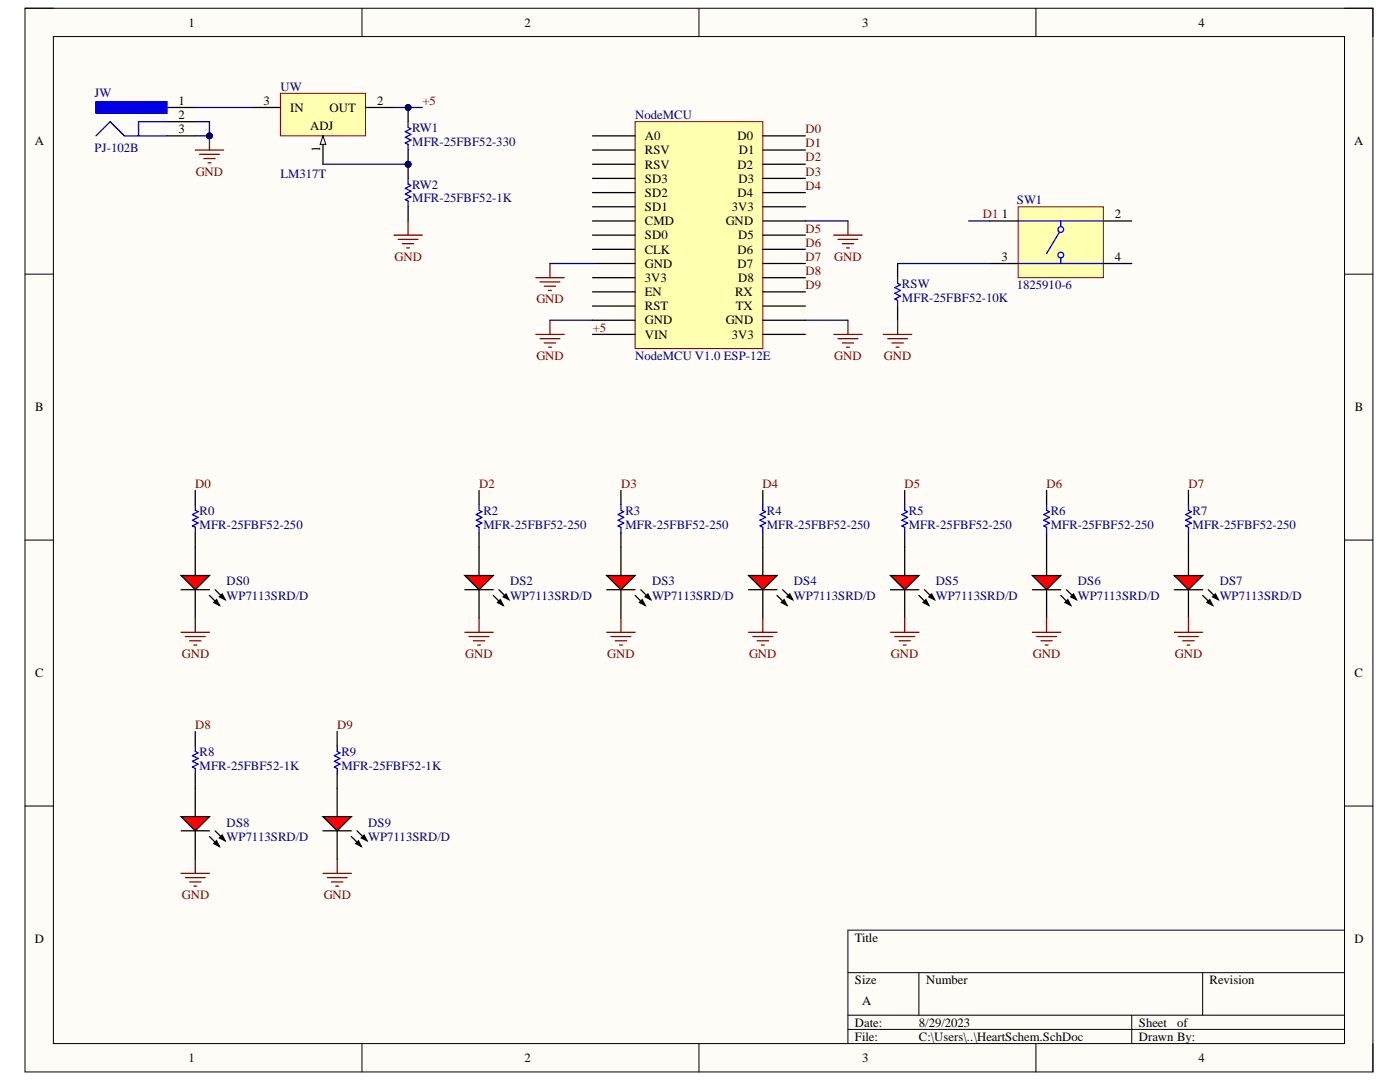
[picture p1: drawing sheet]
<svg xmlns="http://www.w3.org/2000/svg" width="279mm" height="216mm" viewBox="0 0 279 216" stroke-linecap="round" stroke-linejoin="round" font-family="sans-serif">
<defs><g id="words">
<g font-size="2.5">
<text x="37.6" y="5.3">1</text>
<text x="104.7" y="5.3">2</text>
<text x="172.1" y="5.3">3</text>
<text x="239.2" y="5.3">4</text>
<text x="35.6" y="20.9">1</text>
<text x="35.6" y="23.8">2</text>
<text x="52.6" y="20.9">3</text>
<text x="57.9" y="22.3">IN</text>
<text x="65.8" y="22.3">OUT</text>
<text x="75.3" y="20.9">2</text>
<text x="6.9" y="29">A</text>
<text x="35.6" y="26.5">3</text>
<text x="61.9" y="26">ADJ</text>
<text x="128.7" y="28">A0</text>
<text x="147.2" y="28">D0</text>
<text x="270.2" y="29">A</text>
<text x="63.9" y="30.3" transform="rotate(-90 63.9 30.3)">1</text>
<text x="128.7" y="33.6">RSV</text>
<text x="128.7" y="30.8">RSV</text>
<text x="147.2" y="33.6">D2</text>
<text x="147.5" y="30.8">D1</text>
<text x="128.7" y="39.3">SD2</text>
<text x="128.7" y="36.4">SD3</text>
<text x="147.2" y="39.3">D4</text>
<text x="147.4" y="36.4">D3</text>
<text x="128.7" y="47.8">SD0</text>
<text x="128.7" y="45">CMD</text>
<text x="128.7" y="42.1">SD1</text>
<text x="144.8" y="45">GND</text>
<text x="146" y="42.1">3V3</text>
<text x="147.3" y="47.8">D5</text>
<text x="200" y="43.5">1</text>
<text x="222.5" y="43.5">2</text>
<text x="128.7" y="53.4">GND</text>
<text x="128.7" y="50.6">CLK</text>
<text x="147.2" y="53.4">D7</text>
<text x="147.2" y="50.6">D6</text>
<text x="199.9" y="52">3</text>
<text x="222.5" y="52">4</text>
<text x="128.7" y="59.1">EN</text>
<text x="128.7" y="56.3">3V3</text>
<text x="146.7" y="59.1">RX</text>
<text x="147.3" y="56.3">D8</text>
<text x="128.7" y="64.7">GND</text>
<text x="128.7" y="62">RST</text>
<text x="144.8" y="64.7">GND</text>
<text x="146.9" y="62">TX</text>
<text x="128.7" y="67.6">VIN</text>
<text x="146" y="67.6">3V3</text>
<text x="7" y="82.1">B</text>
<text x="270.4" y="82.1">B</text>
<text x="7" y="135.1">C</text>
<text x="270.3" y="135.1">C</text>
<text x="6.9" y="188.2">D</text>
<text x="170.6" y="187.9">Title</text>
<text x="270.3" y="188.2">D</text>
<text x="170.6" y="196.3">Size</text>
<text x="184.8" y="196.3">Number</text>
<text x="241.4" y="196.3">Revision</text>
<text x="172.1" y="200.6">A</text>
<text x="170.6" y="204.9">Date:</text>
<text x="170.6" y="207.6">File:</text>
<text x="183.4" y="204.9">8/29/2023</text>
<text x="183.4" y="207.6">C:\Users\..\HeartSchem.SchDoc</text>
<text x="227.3" y="204.9">Sheet</text>
<text x="227.3" y="207.6">Drawn By:</text>
<text x="234.9" y="204.9">of</text>
<text x="37.6" y="212">1</text>
<text x="104.7" y="212">2</text>
<text x="172.1" y="212">3</text>
<text x="239.2" y="212">4</text>
</g>
<g font-size="2.5" fill="#000080">
<text x="18.9" y="19.4">JW</text>
<text x="56" y="18.1">UW</text>
<text x="126.7" y="23.8">NodeMCU</text>
<text x="82.3" y="26.3">RW1</text>
<text x="82.3" y="29.1">MFR-25FBF52-330</text>
<text x="18.9" y="30.3">PJ-102B</text>
<text x="56" y="35.6">LM317T</text>
<text x="82.3" y="37.6">RW2</text>
<text x="82.3" y="40.4">MFR-25FBF52-1K</text>
<text x="202.9" y="40.7">SW1</text>
<text x="180" y="57.4">RSW</text>
<text x="202.9" y="57.6">1825910-6</text>
<text x="180" y="60.3">MFR-25FBF52-10K</text>
<text x="126.7" y="71.8">NodeMCU V1.0 ESP-12E</text>
<text x="39.8" y="102.7">R0</text>
<text x="39.8" y="105.5">MFR-25FBF52-250</text>
<text x="96.5" y="102.7">R2</text>
<text x="96.5" y="105.5">MFR-25FBF52-250</text>
<text x="124.8" y="102.7">R3</text>
<text x="124.8" y="105.5">MFR-25FBF52-250</text>
<text x="153" y="102.7">R4</text>
<text x="153" y="105.5">MFR-25FBF52-250</text>
<text x="181.4" y="102.7">R5</text>
<text x="181.4" y="105.5">MFR-25FBF52-250</text>
<text x="209.7" y="102.7">R6</text>
<text x="209.7" y="105.5">MFR-25FBF52-250</text>
<text x="238" y="102.7">R7</text>
<text x="238" y="105.5">MFR-25FBF52-250</text>
<text x="45.2" y="116.8">DS0</text>
<text x="45.2" y="119.7">WP7113SRD/D</text>
<text x="101.8" y="116.8">DS2</text>
<text x="101.8" y="119.7">WP7113SRD/D</text>
<text x="130.1" y="116.8">DS3</text>
<text x="130.1" y="119.7">WP7113SRD/D</text>
<text x="158.5" y="116.8">DS4</text>
<text x="158.5" y="119.7">WP7113SRD/D</text>
<text x="186.8" y="116.8">DS5</text>
<text x="186.8" y="119.7">WP7113SRD/D</text>
<text x="215.1" y="116.8">DS6</text>
<text x="215.1" y="119.7">WP7113SRD/D</text>
<text x="243.4" y="116.8">DS7</text>
<text x="243.4" y="119.7">WP7113SRD/D</text>
<text x="39.8" y="150.8">R8</text>
<text x="39.8" y="153.6">MFR-25FBF52-1K</text>
<text x="68.1" y="150.8">R9</text>
<text x="68.1" y="153.6">MFR-25FBF52-1K</text>
<text x="45.2" y="165">DS8</text>
<text x="45.2" y="167.8">WP7113SRD/D</text>
<text x="73.5" y="165">DS9</text>
<text x="73.5" y="167.8">WP7113SRD/D</text>
</g>
<g font-size="2.5" fill="#800000">
<text x="84.3" y="20.9">+5</text>
<text x="160.7" y="26.5">D0</text>
<text x="160.7" y="29.4">D1</text>
<text x="39.1" y="35.1">GND</text>
<text x="160.7" y="32.2">D2</text>
<text x="160.7" y="35.1">D3</text>
<text x="160.7" y="37.9">D4</text>
<text x="160.7" y="46.4">D5</text>
<text x="196.2" y="43.5">D1</text>
<text x="78.7" y="52">GND</text>
<text x="160.7" y="49.2">D6</text>
<text x="160.7" y="52">D7</text>
<text x="166.5" y="52">GND</text>
<text x="160.7" y="54.9">D8</text>
<text x="160.7" y="57.6">D9</text>
<text x="107" y="60.5">GND</text>
<text x="107" y="71.8">GND</text>
<text x="118.3" y="66.2">+5</text>
<text x="166.5" y="71.8">GND</text>
<text x="176.4" y="71.8">GND</text>
<text x="39" y="97.3">D0</text>
<text x="95.6" y="97.3">D2</text>
<text x="124" y="97.3">D3</text>
<text x="152.2" y="97.3">D4</text>
<text x="180.5" y="97.3">D5</text>
<text x="208.8" y="97.3">D6</text>
<text x="237.2" y="97.3">D7</text>
<text x="36.3" y="131.2">GND</text>
<text x="92.8" y="131.2">GND</text>
<text x="121.2" y="131.2">GND</text>
<text x="149.5" y="131.2">GND</text>
<text x="177.8" y="131.2">GND</text>
<text x="206.1" y="131.2">GND</text>
<text x="234.5" y="131.2">GND</text>
<text x="39" y="145.4">D8</text>
<text x="67.3" y="145.4">D9</text>
<text x="36.3" y="179.3">GND</text>
<text x="64.6" y="179.3">GND</text>
</g>
</g></defs>
<path d="M5 1.6h269v212.3h-269z" fill-rule="evenodd" fill="#fffcf8"/>
<path d="M5 1.6h269v212.3h-269z" fill="none" stroke="#000" stroke-width=".2"/>
<path d="M10.7 7.3h257.6v200.9h-257.6z" fill-rule="evenodd" fill="#fffcf8"/>
<g fill="none" stroke="#000" stroke-width=".2">
<path d="M5 1.6h5.7M10.7 7.3h257.6v200.9h-257.6zM72.2 1.6v5.7M139.5 1.6v5.7M206.7 1.6v5.7M268.3 1.6h5.7v5.7M5 54.7h5.7M268.3 54.7h5.7M5 107.8h5.7M268.3 107.8h5.7M5 160.8h5.7M268.3 160.8h5.7"/>
<path d="M169.2 194.1h99.1M183.4 194.1v8.5M240 194.1v8.5M268.3 185.6h-99.1v22.6M72.2 208.2v5.7M139.5 208.2v5.7M169.2 202.6h99.1M169.2 205.4h99.1M206.7 208.2v5.7M225.9 202.6v5.6M274 208.2v5.7"/>
</g>
<path d="M126.7 24.3h25.5v45.3h-25.5z" fill-rule="evenodd" fill="#ffffb0"/>
<path d="M126.7 24.3h25.5v45.3h-25.5z" fill="none" stroke="#800000" stroke-width=".2"/>
<g fill="none" stroke="#000" stroke-width=".25">
<path d="M118.3 38.4h8.4M118.3 35.6h8.4M118.3 32.8h8.4M118.3 29.9h8.4M118.3 27.1h8.4M152.2 38.4h8.5M152.2 35.6h8.5M152.2 32.8h8.5M152.2 29.9h8.5M152.2 27.1h8.5M118.3 58.2h8.4M118.3 55.4h8.4"/>
<path d="M118.3 52.6h8.4M118.3 49.8h8.4M118.3 46.9h8.4M118.3 44.1h8.4M118.3 41.3h8.4M152.2 58.2h8.5M152.2 55.4h8.5M152.2 52.6h8.5M152.2 49.8h8.5M152.2 46.9h8.5M152.2 44.1h8.5M152.2 41.3h8.5"/>
<path d="M118.3 66.7h8.4M118.3 63.9h8.4M118.3 61.1h8.4M152.2 66.7h8.5M152.2 63.9h8.5M152.2 61.1h8.5"/>
</g>
<g fill="none" stroke="#800000" stroke-width=".25">
<path d="M106.9 55.4h5.7M107.8 56.3h3.9M108.6 57.1h2.3M109.5 58h.5M109.8 52.6v2.8M166.4 46.9h5.7M167.2 47.8h4M168.1 48.6h2.3M168.9 49.5h.6M169.2 44.1v2.8M106.9 66.7h5.7M107.8 67.6h3.9"/>
<path d="M108.6 68.4h2.3M109.5 69.3h.5M109.8 63.9v2.8M166.4 66.7h5.7M167.2 67.6h4M168.1 68.4h2.3M168.9 69.3h.6M169.2 63.9v2.8"/>
</g>
<path d="M56 18.6h16.9v8.5h-16.9z" fill-rule="evenodd" fill="#ffffb0"/>
<path d="M56 18.6h16.9v8.5h-16.9z" fill="none" stroke="#800000" stroke-width=".2"/>
<path d="M50.3 21.4h5.7M64.5 27.1v5.7" fill="none" stroke="#000" stroke-width=".25"/>
<path d="M64.5 27.1l.5 1.7h-1.1z" fill="#f8fcff"/>
<path d="M64.5 27.1l.5 1.7h-1.1z" fill="none" stroke="#000" stroke-width=".2"/>
<path d="M72.9 21.4h5.7M95.6 109.2v5.6M95.6 117.7v5.6" fill="none" stroke="#000" stroke-width=".25"/>
<path d="M92.8 114.8h5.6l-2.8 2.9z" fill="#f00"/>
<path d="M92.8 114.8h5.6l-2.8 2.9zM92.8 117.7h5.6M98.4 118.8l2 2M99.6 117.7l1.9 2M100.4 119.1l.6-.6 .5 1.2zM123.9 109.2v5.6M123.9 117.7v5.6M99.3 120.2l.6-.5 .5 1.1z" fill="none" stroke="#000" stroke-width=".25"/>
<path d="M100.4 119.1l.6-.6 .5 1.2zM99.3 120.2l.6-.5 .5 1.1z" fill="#000"/>
<path d="M121.1 114.8h5.6l-2.8 2.9z" fill="#f00"/>
<path d="M121.1 114.8h5.6l-2.8 2.9zM121.1 117.7h5.6M126.7 118.8l2 2M127.9 117.7l2 2M128.2 119.7l.5 1.1-1.1-.6zM128.7 119.1l.6-.6 .6 1.2zM152.2 109.2v5.6M152.2 117.7v5.6" fill="none" stroke="#000" stroke-width=".25"/>
<path d="M128.7 119.1l.6-.6 .6 1.2zM128.2 119.7l.5 1.1-1.1-.6z" fill="#000"/>
<path d="M149.4 114.8h5.7l-2.9 2.9z" fill="#f00"/>
<path d="M149.4 114.8h5.7l-2.9 2.9zM149.4 117.7h5.7M155.1 118.8l1.9 2M156.2 117.7l2 2M156.5 119.7l.5 1.1-1.1-.6zM157 119.1l.6-.6 .6 1.2zM180.6 109.2v5.6M180.6 117.7v5.6" fill="none" stroke="#000" stroke-width=".25"/>
<path d="M157 119.1l.6-.6 .6 1.2zM156.5 119.7l.5 1.1-1.1-.6z" fill="#000"/>
<path d="M177.7 114.8h5.7l-2.8 2.9z" fill="#f00"/>
<path d="M177.7 114.8h5.7l-2.8 2.9zM177.7 117.7h5.7M183.4 118.8l2 2M184.5 117.7l2 2M185.4 119.1l.5-.6 .6 1.2zM208.9 109.2v5.6M208.9 117.7v5.6M184.2 120.2l.6-.5 .6 1.1z" fill="none" stroke="#000" stroke-width=".25"/>
<path d="M185.4 119.1l.5-.6 .6 1.2zM184.2 120.2l.6-.5 .6 1.1z" fill="#000"/>
<path d="M206 114.8h5.7l-2.8 2.9z" fill="#f00"/>
<path d="M206 114.8h5.7l-2.8 2.9zM206 117.7h5.7M211.7 118.8l2 2M212.8 117.7l2 2M214.2 118.5l.6 1.2-1.1-.6zM237.2 109.2v5.6M237.2 117.7v5.6M212.5 120.2l.6-.5 .6 1.1z" fill="none" stroke="#000" stroke-width=".25"/>
<path d="M214.2 118.5l.6 1.2-1.1-.6zM212.5 120.2l.6-.5 .6 1.1z" fill="#000"/>
<path d="M234.3 114.8h5.7l-2.8 2.9z" fill="#f00"/>
<path d="M39 109.2v5.6M39 117.7v5.6M234.3 114.8h5.7l-2.8 2.9zM234.3 117.7h5.7M240 118.8l2 2M241.1 117.7l2 2M242.6 118.5l.5 1.2-1.1-.6zM240.9 120.2l.5-.5 .6 1.1z" fill="none" stroke="#000" stroke-width=".25"/>
<path d="M242.6 118.5l.5 1.2-1.1-.6zM240.9 120.2l.5-.5 .6 1.1z" fill="#000"/>
<path d="M36.1 114.8h5.7l-2.8 2.9z" fill="#f00"/>
<path d="M36.1 114.8h5.7l-2.8 2.9zM36.1 117.7h5.7M41.8 118.8l2 2M42.9 117.7l2 2M43.2 119.7l.6 1.1-1.1-.6zM43.8 119.1l.5-.6 .6 1.2zM39 157.3v5.6M39 165.8v5.6" fill="none" stroke="#000" stroke-width=".25"/>
<path d="M43.8 119.1l.5-.6 .6 1.2zM43.2 119.7l.6 1.1-1.1-.6z" fill="#000"/>
<path d="M36.1 162.9h5.7l-2.8 2.9z" fill="#f00"/>
<path d="M67.3 157.3v5.6M36.1 162.9h5.7l-2.8 2.9zM36.1 165.8h5.7M41.8 166.9l2 2M42.9 165.8l2 2M43.2 167.8l.6 1.1-1.1-.6zM43.8 167.2l.5-.6 .6 1.2zM67.3 165.8v5.6" fill="none" stroke="#000" stroke-width=".25"/>
<path d="M43.2 167.8l.6 1.1-1.1-.6zM43.8 167.2l.5-.6 .6 1.2z" fill="#000"/>
<path d="M64.5 162.9h5.6l-2.8 2.9z" fill="#f00"/>
<g fill="none" stroke="#000" stroke-width=".25">
<path d="M33.3 21.4h5.7M33.3 24.3h5.7M33.3 27.1h5.7M39 97.9v2.8M95.6 97.9v2.8M123.9 97.9v2.8M152.2 97.9v2.8M180.6 97.9v2.8M208.9 97.9v2.8M237.2 97.9v2.8M39 106.4v2.8M95.6 106.4v2.8"/>
<path d="M123.9 106.4v2.8M152.2 106.4v2.8M180.6 106.4v2.8M208.9 106.4v2.8M237.2 106.4v2.8M39 146v2.8M39 154.5v2.8M67.3 146v2.8M67.3 154.5v2.8M64.5 162.9h5.6l-2.8 2.9zM64.5 165.8h5.6M70.1 166.9l2 2"/>
<path d="M71.3 165.8l1.9 2M71.5 167.8l.6 1.1-1.1-.6zM72.1 167.2l.6-.6 .5 1.2z"/>
</g>
<path d="M71.5 167.8l.6 1.1-1.1-.6zM72.1 167.2l.6-.6 .5 1.2z" fill="#000"/>
<g fill="none" stroke="#800000" stroke-width=".25">
<path d="M36.1 126.2h5.7M37 127h3.9M37.8 127.9h2.3M38.7 128.7h.6M39 123.3v2.9M92.8 126.2h5.6M93.6 127h4M94.5 127.9h2.2M95.3 128.7h.6M95.6 123.3v2.9M121.1 126.2h5.6M121.9 127h4"/>
<path d="M122.8 127.9h2.2M123.6 128.7h.6M123.9 123.3v2.9M149.4 126.2h5.7M150.3 127h3.9M151.1 127.9h2.3M152 128.7h.5M152.2 123.3v2.9M177.7 126.2h5.7M178.6 127h3.9M179.4 127.9h2.3M180.3 128.7h.5"/>
<path d="M180.6 123.3v2.9M206 126.2h5.7M206.9 127h4M207.7 127.9h2.3M208.6 128.7h.6M208.9 123.3v2.9M234.3 126.2h5.7M235.2 127h4M236.1 127.9h2.2M236.9 128.7h.6M237.2 123.3v2.9M36.1 174.3h5.7"/>
<path d="M37 175.1h4M37.8 176h2.3M38.7 176.8h.6M39 171.4v2.9M64.5 174.3h5.6M65.3 175.1h4M66.2 176h2.2M67 176.8h.6M67.3 171.4v2.9"/>
</g>
<path d="M19.2 27.1l2.8-2.8 2.8 2.8h8.5M19.2 20.3h14.1v2.3h-14.1zM33.3 24.3h-5.7v2.8M39 100.7v1.1l.5 .3-1.1 .6 1.1 .5-1.1 .6 1.1 .6-1.1 .5 .6 .3v1.2M95.6 100.7v1.1l.6 .3-1.2 .6 1.2 .5-1.2 .6 1.2 .6-1.2 .5 .6 .3v1.2M123.9 100.7v1.1l.6 .3-1.1 .6 1.1 .5-1.1 .6 1.1 .6-1.1 .5 .5 .3v1.2M152.2 100.7v1.1l.6 .3-1.1 .6 1.1 .5-1.1 .6 1.1 .6-1.1 .5 .5 .3v1.2M180.6 100.7v1.1l.5 .3-1.1 .6 1.1 .5-1.1 .6 1.1 .6-1.1 .5 .6 .3v1.2M208.9 100.7v1.1l.5 .3-1.1 .6 1.1 .5-1.1 .6 1.1 .6-1.1 .5 .6 .3v1.2M237.2 100.7v1.1l.6 .3-1.2 .6 1.2 .5-1.2 .6 1.2 .6-1.2 .5 .6 .3v1.2M39 148.8v1.1l.5 .3-1.1 .6 1.1 .6-1.1 .5 1.1 .6-1.1 .5 .6 .3v1.2M67.3 148.8v1.1l.6 .3-1.2 .6 1.2 .6-1.2 .5 1.2 .6-1.2 .5 .6 .3v1.2" fill="none" stroke="#00f" stroke-width=".25"/>
<path d="M19.2 20.3h14.1v2.3h-14.1z" fill-rule="evenodd" fill="#00f"/>
<path d="M19.2 20.3h14.1v2.3h-14.1z" fill="none" stroke="#00f" stroke-width=".2"/>
<path d="M197.5 44.1h5.7M197.5 52.6h5.7M220.2 44.1h5.7M220.2 52.6h5.7" fill="none" stroke="#000" stroke-width=".25"/>
<path d="M203.2 41.3h17v14.1h-17z" fill-rule="evenodd" fill="#ffffb0"/>
<path d="M203.2 41.3h17v14.1h-17z" fill="none" stroke="#800000" stroke-width=".2"/>
<path d="M203.2 44.1h17M203.2 52.6h17M211.7 51.5v1.1" fill="none" stroke="#00f" stroke-width=".25"/>
<circle cx="211.7" cy="50.9" r=".57" fill="#fff"/>
<circle cx="211.7" cy="50.9" r=".57" fill="none" stroke="#00f" stroke-width=".25"/>
<circle cx="211.7" cy="45.8" r=".57" fill="#fff"/>
<g fill="none" stroke="#00f" stroke-width=".25">
<path d="M211.4 46.4l-2.5 4.2M211.7 44.1v1.1"/>
<circle cx="211.7" cy="45.8" r=".57"/>
</g>
<path d="M39 29.9h5.6M39.8 30.8h4M40.7 31.6h2.2M41.5 32.5h.6M41.8 27.1v2.8" fill="none" stroke="#800000" stroke-width=".25"/>
<circle cx="41.8" cy="27.1" r=".57" fill="#000080"/>
<circle cx="41.8" cy="27.1" r=".57" fill="none" stroke="#000080" stroke-width=".2"/>
<circle cx="81.4" cy="32.8" r=".57" fill="#000080"/>
<circle cx="81.4" cy="32.8" r=".57" fill="none" stroke="#000080" stroke-width=".2"/>
<path d="M81.4 32.8v2.8M81.4 41.3v2.8" fill="none" stroke="#000" stroke-width=".25"/>
<circle cx="81.4" cy="32.8" r=".57" fill="#000080"/>
<circle cx="81.4" cy="32.8" r=".57" fill="none" stroke="#000080" stroke-width=".2"/>
<path d="M81.4 35.6v1.1l.6 .3-1.1 .6 1.1 .5-1.1 .6 1.1 .6-1.1 .5 .5 .3v1.2" fill="none" stroke="#00f" stroke-width=".25"/>
<circle cx="81.4" cy="32.8" r=".57" fill="#000080"/>
<circle cx="81.4" cy="32.8" r=".57" fill="none" stroke="#000080" stroke-width=".2"/>
<circle cx="81.4" cy="21.4" r=".57" fill="#000080"/>
<circle cx="81.4" cy="21.4" r=".57" fill="none" stroke="#000080" stroke-width=".2"/>
<path d="M81.4 29.9v2.9" fill="none" stroke="#000" stroke-width=".25"/>
<circle cx="81.4" cy="32.8" r=".57" fill="#000080"/>
<circle cx="81.4" cy="32.8" r=".57" fill="none" stroke="#000080" stroke-width=".2"/>
<path d="M81.4 21.4v2.9" fill="none" stroke="#000" stroke-width=".25"/>
<circle cx="81.4" cy="21.4" r=".57" fill="#000080"/>
<circle cx="81.4" cy="21.4" r=".57" fill="none" stroke="#000080" stroke-width=".2"/>
<path d="M81.4 24.3v1.1l.6 .3-1.1 .6 1.1 .5-1.1 .6 1.1 .6-1.1 .5 .5 .3v1.1M179.1 55.4v1.1l.6 .3-1.1 .6 1.1 .6-1.1 .5 1.1 .6-1.1 .6 .5 .2v1.2" fill="none" stroke="#00f" stroke-width=".25"/>
<path d="M78.6 46.9h5.7M79.5 47.8h3.9M80.3 48.6h2.3M81.2 49.5h.5M81.4 44.1v2.8" fill="none" stroke="#800000" stroke-width=".25"/>
<path d="M179.1 52.6v2.8M179.1 61.1v2.8" fill="none" stroke="#000" stroke-width=".25"/>
<path d="M39 27.1h2.8M109.8 52.6h8.5M160.7 44.1h8.5M109.8 63.9h8.5M160.7 63.9h8.5" fill="none" stroke="#000080" stroke-width=".25"/>
<circle cx="41.8" cy="27.1" r=".57" fill="#000080"/>
<circle cx="41.8" cy="27.1" r=".57" fill="none" stroke="#000080" stroke-width=".2"/>
<path d="M39 24.3h2.8v2.8" fill="none" stroke="#000080" stroke-width=".25"/>
<circle cx="41.8" cy="27.1" r=".57" fill="#000080"/>
<circle cx="41.8" cy="27.1" r=".57" fill="none" stroke="#000080" stroke-width=".2"/>
<path d="M39 21.4h11.3M78.6 21.4h5.7" fill="none" stroke="#000080" stroke-width=".25"/>
<circle cx="81.4" cy="21.4" r=".57" fill="#000080"/>
<circle cx="81.4" cy="21.4" r=".57" fill="none" stroke="#000080" stroke-width=".2"/>
<path d="M64.5 32.8h16.9" fill="none" stroke="#000080" stroke-width=".25"/>
<circle cx="81.4" cy="32.8" r=".57" fill="#000080"/>
<circle cx="81.4" cy="32.8" r=".57" fill="none" stroke="#000080" stroke-width=".2"/>
<path d="M179.1 52.6h18.4M193.3 44.1h4.2" fill="none" stroke="#000080" stroke-width=".25"/>
<path d="M176.3 66.7h5.7M177.1 67.6h4M178 68.4h2.3M178.9 69.3h.5M179.1 63.9v2.8" fill="none" stroke="#800000" stroke-width=".25"/>
<use href="#words"/>
</svg>
